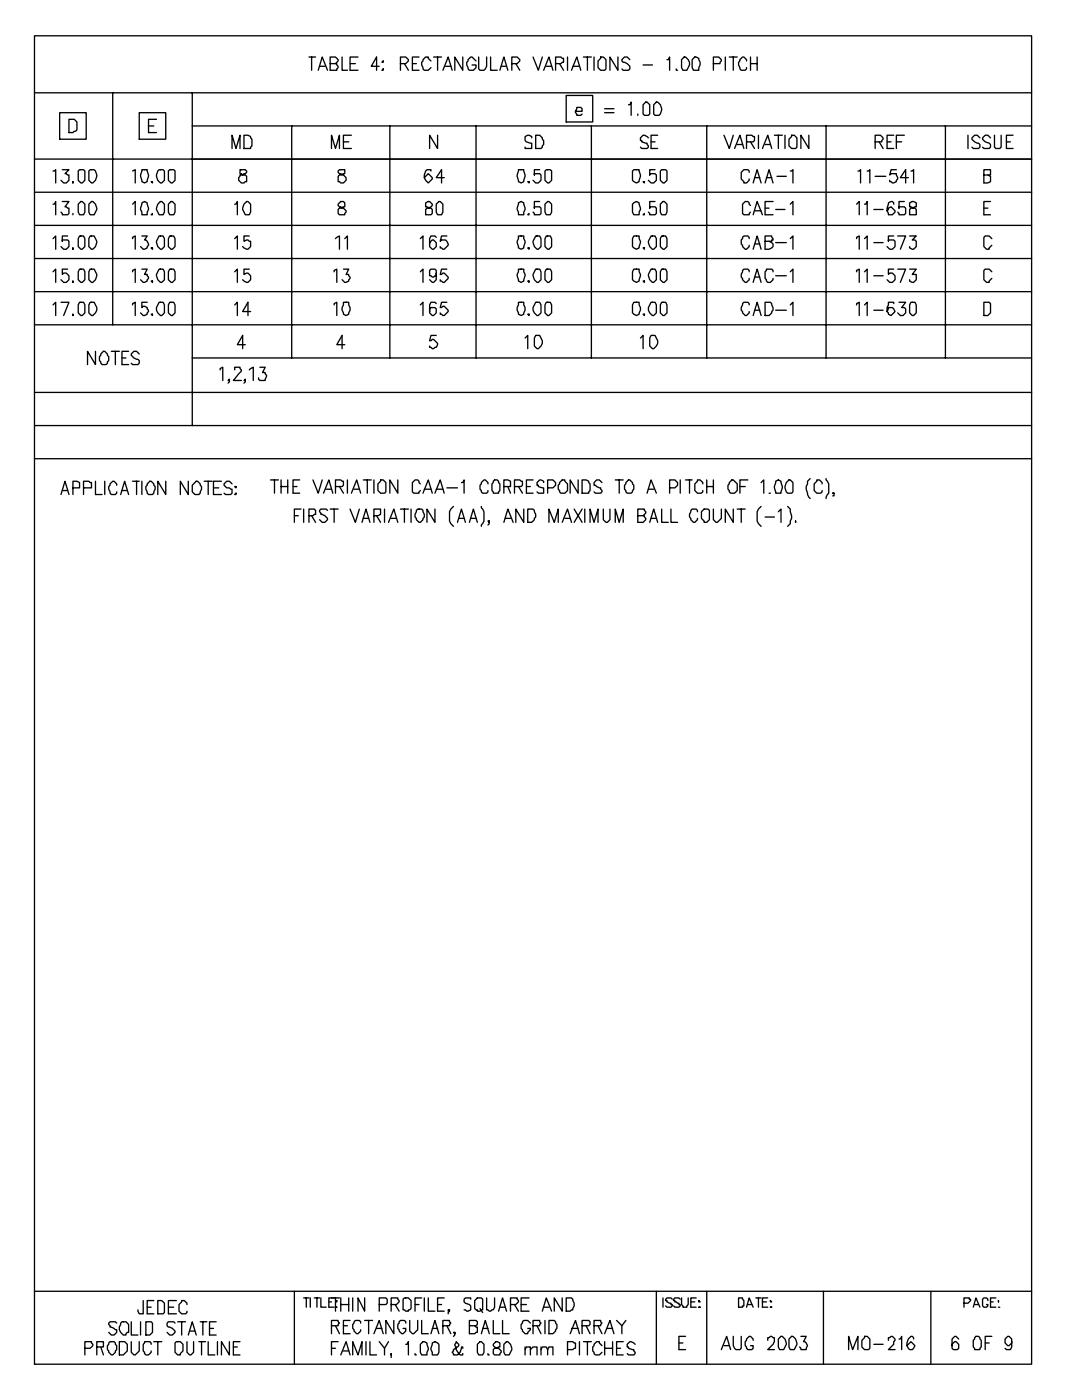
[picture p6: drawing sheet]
<svg xmlns="http://www.w3.org/2000/svg" width="216mm" height="279mm" viewBox="0 0 216 279" stroke-linecap="round" stroke-linejoin="round" font-family="sans-serif">
<g fill="none" stroke="#000" stroke-width=".26">
<path d="M6.9 7.1h198.9v265.2h-198.9zM6.9 18.5h198.9M22.5 18.5v46.3M38.4 18.5v66.4M61.6 11.4h1.4M62.2 11.4v2.6M63.5 14l.8-2.6 1.1 2.6M63.8 13.2h1M65.9 12.7h1l.6-.5v-.3l-.6-.5h-1v2.6h1.3l.3-.8-.3-.2v-.3h-.3M68.3 11.4v2.6h1M69.8 12.7h1.1M71.4 11.4h-1.6v2.6h1.6"/>
<path d="M75.7 13.2h-1.6l1-1.8v2.6M76.2 12.4l.3-.2v.2zM76.5 13.8v.2h-.3zM79.9 12.7h1.1l.5-.5v-.3l-.5-.5h-1.1v2.6M80.7 12.7l.8 1.3M82.3 12.7h.8M83.6 11.4h-1.3v2.6h1.3M86 12.2l-.5-.6v-.2h-.6l-.5 .5v.3l-.3 .2v.6l.3 .8 .3 .2h.8l.5-.5M86.5 11.4h1.6M87.3 11.4v2.6M88.4 14l1-2.6 .8 2.6M88.9 13.2h1.1"/>
<path d="M92.3 11.4v2.6l-1.5-2.6v2.6M95 12.2l-.8-.8h-.3l-.5 .5v.3l-.3 .2v.6l.3 .8 .3 .2h.8l.5-.5v-.5h-.8M95.5 11.4v2.4l.3 .2h.8l.5-.8v-1.8M97.9 11.4v2.6h1.3M99.7 14l.8-2.6 .8 2.6M100 13.2h1.1M102.1 12.7h1.1l.5-.5v-.3l-.5-.5h-1.1v2.6M102.9 12.7l.8 1.3M106.4 11.4l1 2.6 .8-2.6M108.5 14l1-2.6 .8 2.6M109 13.2h1.1M110.9 12.7h1l.3-.3h.2v-.8h-.2l-.3-.2h-1v2.6"/>
<path d="M111.7 12.7l.7 1.3M113 19.1h5.3v5.2h-5.3zM113.2 11.4v2.6M114 14l1.1-2.6 .8 2.6M114.3 13.2h1.3M116.4 11.4h1.6M117.2 11.4v2.6M118.5 11.4v2.6M119.9 11.4h.5l.5 .5v1.9l-.3 .2h-.7l-.6-.5v-1.3l.6-.6zM123.3 11.4v2.6l-1.6-2.6v2.6M125.7 11.9l-.6-.5h-.5l-.5 .5v.3l.3 .2 .7 .3 .6 .5v.6l-.3 .2h-1l-.3-.2M128.3 13h1.9"/>
<path d="M133.1 11.9h.2l.3-.5v2.6M134.9 13.8v.2h.3M136 11.9l.5-.5a1.42 1.42 0 0 1 1.1 1.6l-.5 1h-.8l-.3-.5zM138.1 11.9l.5-.5 .8 .2 .3 .8-.3 1.6h-1l-.3-.5zM142.3 12.7h1.4l.2-.8-.5-.5h-1.1v2.6M144.7 11.4v2.6M145.5 11.4h1.6M146.3 11.4v2.6M149 12.2v-.3l-.6-.5h-.2l-.6 .5v.3l-.2 .2v.6l.2 .8 .3 .2h.8l.3-.2v-.3M149.8 12.7h1.3M149.8 11.4v2.6M151.1 11.4v2.6"/>
<path d="M6.9 31.8h198.9M6.9 38.4h198.9M10.6 34.1h.2l.3-.2v2.6M11.9 22.5h5.3v5.3h-5.3zM12.4 33.9h1.4l-.8 .8 .8 .2v1.1l-.6 .5h-.5l-.5-.5M13.8 23.8h1l.5 .5v1.6l-.7 .6h-.8zM14.6 36.2v.3v-.3M15.6 34.1a.94 .94 0 0 1 1.3 0v1.9l-.5 .5h-.3l-.5-.5zM17.7 34.1a.94 .94 0 0 1 1.3 0 1.72 1.72 0 0 1-.5 2.4h-.2l-.6-.5zM26.5 34.1l.5-.2v2.6M27.8 22.5h5.3v5.3h-5.3zM28.3 33.9h1.1l.2 1-.2 1.3-.6 .3-.5-.3-.3-1z"/>
<path d="M29.6 25.1h1.1M30.2 36.2h.2v.3zM31.2 23.8h-1.6v2.7h1.6M31.5 34.1a.94 .94 0 0 1 1.3 0v1.9l-.5 .5h-.3a1.72 1.72 0 0 1-.5-2.4zM33.6 34.1a.94 .94 0 0 1 1.3 0v1.9l-.5 .5h-.3l-.5-.5zM38.4 25.1h167.4M46.3 29.6v-2.6l.8 2.6 .8-2.6v2.6M47.9 33.9v.8h.3l.2 .2h.5l.3 .3v1h-.3l-.2 .3h-.5l-.6-.5v-.5l.3-.3v-.3h.5l.3-.2h.2l.3-.3v-.3l-.3-.2zM48.7 27h.8l.5 .3v.2l.3 .3v1.3l-.3 .3v.2h-1.3zM58.2 25.1v46.3M66.1 29.6v-2.6l.8 2.6 .8-2.6v2.6M67.7 33.9l-.2 .2v.3l.8 .5h.2l.6 .6v.5l-.6 .5h-.5l-.3-.3h-.2v-1l.2-.3 1.1-.2v-.8z"/>
<path d="M68.5 28.3h1.1M70.1 27h-1.6v2.6h1.6M77.8 25.1v46.3M86 34.1v-.2h-.8a1.66 1.66 0 0 0 .3 2.6l.8-.8v-.2l-.8-.8-.8 .8M87.3 27v2.6l-1.6-2.6v2.6M88.6 35.5h-1.6l1.1-1.6v2.6M95 25.1v46.3M103.5 33.9h1l.3 1-.3 1.3-.5 .3-.5-.3-.3-1zM105.3 36.2h.3v.3zM106.1 27.5v-.2l-.5-.3-.8 .3v.7l.2 .3 1.1 .3v1h-1.3v-.2M106.9 27h.8l.5 .5v.3l.3 .2v.8l-.6 .8h-1zM107.7 33.9h-1.1v1v-.2h1.1l.2 .2v1.1l-.5 .5h-.5l-.5-.5"/>
<path d="M108.7 34.1a.94 .94 0 0 1 1.4 0v1.9l-.6 .5h-.2l-.6-.5zM114.8 22.2h1.4v-.5l-.3-.3h-.8l-.3 1.1 .3 .3v.2h.8l.3-.2M118 25.1v46.3M120.6 21.7h1.9M120.6 22.5h1.9M125.4 20.9h.3l.2-.5v2.6M126.2 34.1l.3-.2h1l.3 1.3-.3 1-.5 .3-.8-.5zM127.3 22.8v.2M128.3 36.2h.3v.3zM128.9 20.4h.2l.5 .5v1.9l-.2 .2h-.8l-.3-.2v-1.9zM129.4 27.5l-.8-.5h-.3l-.5 .5v.5h.3v.3l1 .3v.2l.3 .3v.3l-.3 .2h-1l-.3-.2M129.9 28.3h.8"/>
<path d="M130.7 33.9h-1.1v1v-.2h1.1l.3 .2v1.1l-.6 .5h-.5l-.5-.5M131 20.4h.2a1.67 1.67 0 0 1 .3 2.6h-.8l-.3-.2v-1.9zM131.2 27h-1.3v2.6h1.3M131.8 34.1a.94 .94 0 0 1 1.3 0v1.9l-.5 .5h-.3l-.5-.5zM141 25.1v46.3M144.5 27l1 2.6 .8-2.6M146.6 29.6l1-2.6 .8 2.6M147.1 28.8h1.1M149 28.3h1.3l.2-.3v-.7h-.2l-.3-.3h-1v2.6M149.5 34.4v-.3l-.3-.2h-.8l-.5 .5v1.3l.5 .5v.3h.6l.5-.5v-.3M149.8 28.3l.7 1.3M150.3 36.5l.8-2.6 .8 2.6"/>
<path d="M150.5 35.5h1.1M151.3 27v2.6M152.1 29.6l1.1-2.6 .8 2.6M152.7 36.5l.8-2.6 .8 2.6M152.7 28.8h1M152.9 35.5h1.1M154.5 27h1.6M155 35.2h1.9M155.3 27v2.6M156.6 27v2.6M157.7 34.1h.3l.2-.2v2.6M158 27h.5l.5 .5v1.9l-.3 .2h-.7l-.6-.5v-1.3l.6-.5z"/>
<path d="M161.4 27v2.6l-1.6-2.6v2.6M164.8 25.1v46.3M171.2 34.1h.2l.3-.2v2.6M173 34.1h.3l.3-.2v2.6M174.6 28.3h1.3l.3-.8-.5-.5h-1.1v2.6M174.6 35.2h2.1M175.4 28.3l.8 1.3M177 28.3h.8M178.3 27h-1.3v2.6h1.3M178.9 33.9h-1.1l-.3 1 .3-.2h1.1l.2 .8-.2 .7-.8 .3-.3-.3h-.3v-.2M178.9 28.3h1M180.4 27h-1.5v2.6"/>
<path d="M181.2 35.5h-1.5l1-1.6v2.6M181.8 34.1h.2l.3-.2v2.6M188.6 25.1v46.3M193.1 27v2.6M195.5 27.5l-.5-.5h-.5l-.6 .5a1.38 1.38 0 0 0 1.4 1.1l.2 .2v.6l-.2 .2h-1.1l-.3-.2M196.3 34.9h1.3v-1h-1.3v2.6h.8l.5-.3v-1l-.5-.3M197.6 27.5l-.5-.5h-.5l-.5 .5v.3l.5 .5 .8 .3 .2 .2v.6l-.2 .2h-1.1l-.2-.2M198.4 27v2.4l.3 .2h.8l.3-.2v-2.4M200.8 28.3h.8M202.1 27h-1.3v2.6h1.3M6.9 45h198.9M6.9 58.2h198.9"/>
<path d="M6.9 51.6h198.9M10.6 47.6l.5-.5v2.6M10.6 54.2l.5-.5v2.7M10.6 40.7h.2l.3-.5v2.7M12.4 40.2h1.4l-.8 1.1 .8 .2v1.1l-.3 .3h-1.1v-.3l-.2-.3M13.5 47.1h-1.1v1.1v-.3h1.1l.3 .3v1l-.6 .5h-.5l-.5-.5M13.5 53.7h-1.1v1.1l.3-.3h.5l.6 .5v.8l-.6 .6h-.5l-.5-.6M14.6 49.5v.2v-.2M14.6 56.1v.3v-.3M14.6 42.6v.3M15.6 40.7l.5-.5h.3l.5 .5v1.6l-.2 .6h-.8l-.3-.6zM15.9 47.1h.8l.2 .5v1.6l-.5 .5h-.3l-.5-.5v-1.6z"/>
<path d="M15.9 53.7h.8l.2 .5v1.6l-.5 .6h-.3l-.5-.6v-1.6zM18 47.1h.8l.5 1.1-.3 1-.5 .5h-.2l-.6-.5v-1.6zM18 53.7h.8l.5 1.1-.3 1-.5 .6h-.2l-.6-.6v-1.6zM18.3 40.2h.2l.5 .5 .3 .8-.5 1.4h-.8l-.3-.6v-1.6zM26.5 47.6v-.2l.5-.3v2.6M26.5 54.2v-.2l.5-.3v2.7M26.5 40.7l.5-.5v2.7M28.3 47.1h1.1l-.6 .8h.3l.3 .3 .2 .7-.2 .3v.3l-.6 .2h-.2l-.6-.5M28.3 53.7h1.1l-.6 1.1h.6l.2 .8-.2 .2v.3l-.6 .3h-.2l-.6-.6M28.3 40.5l.5-.3 .6 .3 .2 1-.2 .8v.6h-1.1v-.6l-.3-.5zM30.2 49.5h.2v.2zM30.2 56.1h.2v.3z"/>
<path d="M30.4 42.6l-.2 .3h.2M31.7 47.1h.8l.3 .5v1.6l-.5 .5h-.3l-.5-.5-.3-.8zM31.7 53.7h.8l.3 .5v1.6l-.5 .6h-.3l-.5-.6-.3-.8zM32 40.2h.3l.5 .5v1.6l-.3 .6h-.8l-.5-1.1 .3-1.1zM33.6 40.7l.5-.5h.3l.5 .5v1.6l-.2 .6h-.8l-.3-.6zM33.9 47.1h.8l.2 .5v1.6l-.5 .5h-.3l-.5-.5v-1.6zM33.9 53.7h.8l.2 .5v1.6l-.5 .6h-.3l-.5-.6v-1.6zM46.8 47.6l.6-.5v2.6M46.8 54.2l.6-.5v2.7M46.8 40.7h.3l.3-.5v2.7M48.7 40.7l.5-.5h.3l.5 .5v1.6l-.3 .6h-.8l-.5-1.1zM49.7 47.1h-1v1.1l.5-.3 .8 .3v1l-.5 .5h-.3l-.8-.5"/>
<path d="M49.7 53.7h-1v1.1l.8-.3 .5 .5v.8l-.5 .6-.8-.3-.3-.3M66.7 54.2v-.2l.5-.3v2.7M66.9 47.6l.8-.5v2.6M68 40.2l-.5 .5v.3l.2 .3 .8 .2 .6 .6-.3 .8h-1.1l-.2-.3v-.8l.2-.3 1.1-.2v-.8l-.3-.3zM68.5 53.7h1.1l-.5 1.1h.5l.2 .8-.2 .2v.3l-.5 .3h-.3l-.5-.6M68.8 47.6l.5-.5v2.6M83.9 54.2l.5-.5v2.7M83.9 47.6l.5-.5v2.6M84.9 40.5v.8l1.1 .2 .3 .3v.8l-.3 .3h-1.1v-1.1l.3-.3 .8-.2 .3-.3v-.3l-.6-.5zM87 54.5v.5l-.7 .3-.3-.3h-.3v-1l.3-.3h.8l.2 .3v1.8l-.5 .6h-.2l-.6-.6M87 47.4l-.2-.3h-.8l-.3 .5v1.6l.6 .5h.2l.5-.5v-.8l-.5-.5h-.2l-.6 .5v.3M87.6 40.2h.2l.6 .5v1.6l-.3 .6h-.8l-.3-.6v-1.6z"/>
<path d="M89.2 53.7h-1.1l-.3 1.1 .8-.3 .8 .8v.3l-.8 .8-.8-.3v-.3M89.2 47.1h-1.1l-.3 1.1 .3-.3h.8l.3 .3 .2 .7-.8 .8-.8-.2v-.3M103.5 47.1h1v.5l.3 .6-.3 1.3-.5 .2-.5-.2-.3-1.1 .3-.8zM103.5 53.7h1v.5l.3 .6-.3 1.3-.5 .3-.5-.3-.3-1.1 .3-.8zM103.5 40.5l.5-.3 .5 .3 .3 1-.3 .8v.6h-1v-.6l-.3-.5zM105.3 49.5h.3v.2zM105.3 56.1h.3v.3zM105.6 42.6l-.3 .3h.3M106.9 47.1h.8l.2 .5v1.6l-.5 .5h-.2l-.6-.5-.2-.8zM106.9 53.7h.8l.2 .5v1.6l-.5 .6h-.2l-.6-.6-.2-.8zM107.7 40.2h-1.1v1.3v-.2h1.1l.2 .2v1.1l-.2 .3h-1.1v-.3l-.2-.3M108.7 40.7l.6-.5h.2l.6 .5v1.6l-.3 .6h-.8l-.3-.6z"/>
<path d="M109 47.1h.8l.3 .5v1.6l-.6 .5h-.2l-.6-.5v-1.6zM109 53.7h.8l.3 .5v1.6l-.6 .6h-.2l-.6-.6v-1.6zM126.5 47.1h1v.5l.3 .6-.3 1.3-.5 .2-.8-.5v-1.6zM126.5 53.7h1v.5l.3 .6-.3 1.3-.5 .3-.8-.6v-1.6zM126.5 40.5l.5-.3 .5 .3 .3 1-.3 .8v.6h-1l-.3-.6v-1.6zM128.3 49.5h.3v.2zM128.3 56.1h.3v.3zM128.6 42.6l-.3 .3h.3M129.9 47.1h.8l.3 .5v1.6l-.6 .5h-.2l-.6-.5-.2-.8zM129.9 53.7h.8l.3 .5v1.6l-.6 .6h-.2l-.6-.6-.2-.8zM130.7 40.2h-1.1v1.3v-.2h1.1l.3 .2v1.1l-.3 .3h-1.1v-.3l-.2-.3M131.8 40.7l.5-.5h.3l.5 .5v1.6l-.3 .6h-.8l-.2-.6z"/>
<path d="M132 47.1h.8l.3 .5v1.6l-.5 .5h-.3l-.5-.5v-1.6zM132 53.7h.8l.3 .5v1.6l-.5 .6h-.3l-.5-.6v-1.6zM149.5 47.6v-.2l-.3-.3h-.8l-.5 .8v.8l.3 .2v.3l.5 .5h.3l.5-.5v-.3M149.5 54.2v-.2l-.3-.3h-.8l-.2 .3-.3 .8v.5l.3 .3v.2l.5 .6h.3l.5-.6v-.2M149.8 41l-.6-.8h-.5l-.5 .5v1.9l.2 .3h1.1v-.3l.3-.3M150.3 49.7l.8-2.6 .8 2.6M150.3 56.4l.8-2.7 .8 2.7M150.3 42.9l.8-2.7 1 2.7M150.5 48.7h1.1M150.5 55.3h1.1M150.5 42.1h1.4M152.7 48.2h1.3v-.3h.3l-.3-.8h-1.3v2.6h.8l.8-.5v-.5l-.8-.5"/>
<path d="M152.7 41.5h.8M154.3 54.2v-.2l-.3-.3h-1.1v.3l-.2 .2v1.4l.5 .8h.5l.6-.6v-.2M154.3 40.2h-1.6v2.7h1.6M154.8 55h2.1M154.8 48.4h2.1M154.8 41.8h1.8M157.7 47.6l.5-.5v2.6M157.7 54.2l.5-.5v2.7M157.7 40.7l.5-.5v2.7M170.9 54.2v-.2l.5-.3v2.7M170.9 47.6v-.2l.5-.3v2.6M170.9 40.7l.5-.5v2.7"/>
<path d="M172.5 54.2l.5-.5v2.7M172.5 47.6l.5-.5v2.6M172.5 40.7h.3l.2-.5v2.7M174.4 55h1.8M174.4 48.4h1.8M174.4 41.8h1.8M178.3 53.7h-1v1.1l.2-.3h.6l.5 .5v.8l-.5 .6h-.6l-.5-.6M178.3 47.1h-1v1.1v-.3h1l.3 .3v1l-.5 .5h-.6l-.5-.5M178.3 40.7v-.2l-.2-.3-.8 .3-.3 1v.6l.3 .8h.8l.5-.6v-.2l-.8-.8-.5 .2v.3l-.3 .3M179.1 53.7h1.6l-1 2.7M179.1 47.1h1.6l-1 2.6M180.4 40.2h-1v1.3v-.2h1l.3 .2v1.1l-.3 .3h-1v-.3l-.3-.3"/>
<path d="M181.5 53.7h1.3l-.8 1.1h.8v1l-.5 .6-.8-.3v-.3M181.5 47.1h1.3l-.8 .8h.6l.2 .3v1l-.5 .5-.8-.2v-.3M181.5 40.5v.8l1.1 .2 .2 .3v1.1h-1.3v-1.1l.3-.3 1-.2v-.8l-.5-.3zM196.3 41.5h.8M197.6 40.2h-1.3v2.7h1.3M197.9 54.2l-.5-.5h-.8l-.3 .3v1.8l.5 .6h.6v-.3l.5-.5M197.9 47.6l-.5-.5h-.8l-.3 .3v1.8l.5 .5h.6v-.2l.5-.6M6.9 64.8h198.9M6.9 78.3h198.9M10.6 60.9l.5-.6v2.7M12.2 60.3h1.6l-1.1 2.7M14.6 62.7v.3v-.3"/>
<path d="M15.9 60.3h.8l.2 .6v1.5l-.5 .6h-.3l-.5-.6v-1.5zM18 60.3h.8l.5 1.1a1.42 1.42 0 0 1-1 1.6l-.6-.6v-1.5zM19 70.1v2.7l-1.5-2.7v2.7M20.1 70.6l.5-.5h.3l.5 .5v.3l.3 .3v.8l-.5 .8h-.8l-.6-.8v-.8l.3-.3zM22.2 70.1h1.6M23 70.1v2.7M24.3 71.4h.8M25.7 70.1h-1.4v2.7h1.4M26.5 60.9v-.3l.5-.3v2.7M27.8 70.6l-.5-.5h-.6l-.5 .5a1.38 1.38 0 0 0 1.3 1.1l.3 .3v.5l-.3 .3h-1l-.3-.3M29.4 60.3h-1.1v1.1l.3-.3h.2l.6 .3v.2l.2 .3-.2 .8-.8 .3-.6-.6M30.2 62.7h.2v.3z"/>
<path d="M31.7 60.3h.8l.3 .6v1.5l-.5 .6a1.42 1.42 0 0 1-1.1-1.6zM33.9 60.3h.8l.2 .6v1.5l-.5 .6h-.3l-.5-.6v-1.5zM38.4 71.4h167.4M43.9 73.8v-.2l.5-.3v2.6M45.8 75.9h-.3l.3-.2v.5l-.3 .3M46.8 60.9l.6-.6v2.7M46.8 73.8v-.5h1.1l.3 .8-1.6 1.8h1.6M48.9 75.9h-.2l.2-.2v.5l-.2 .3M48.9 68.8h-1.5l1-1.9v2.7M49.7 73.8l.8-.5v2.6M50 62.2h-1.6l1.1-1.9v2.7M51.9 73.3h1l-.5 1h.5l.3 .8-.3 .8h-1l-.3-.2v-.3"/>
<path d="M66.7 60.9v-.3l.5-.3v2.7M68.5 60.3h1.1v.6l.2 .5v.5l-.2 .8-.5 .3-.6-.3-.2-.8zM68.8 68.8h-1.6l1.1-1.9v2.7M83.9 60.9l.5-.6v2.7M87 60.6l-.2-.3h-.8l-.3 .6v1.5l.6 .6h.2l.5-.6v-.8l-.2-.2h-.8l-.3 .2v.6M87 66.9h-1l-.3 1.1 .8-.3 .8 .8-.3 .8-.7 .3-.3-.3h-.3v-.2M89.2 60.3h-1.1l-.3 1.1 .8-.3 .8 .8v.3l-.8 .8-.8-.3v-.3M103.5 60.3h1v.6l.3 .5v.5l-.3 .8-.5 .3-.5-.3-.3-.8zM104.8 67.5l.5-.6v2.7M105.3 62.7h.3v.3zM106.9 60.3h.8l.2 .6v1.5l-.5 .6a1.42 1.42 0 0 1-1-1.6zM106.9 66.9h.8l.5 1.1a1.42 1.42 0 0 1-1 1.6l-.6-.5v-1.6z"/>
<path d="M109 60.3h.8l.3 .6v1.5l-.6 .6h-.2l-.6-.6v-1.5zM126.5 60.3h1v.6l.3 .5v.5l-.3 .8-.5 .3-.8-.6v-1.5zM127.8 67.5l.5-.6v2.7M128.3 62.7h.3v.3zM129.9 60.3h.8l.3 .6v1.5l-.6 .6a1.42 1.42 0 0 1-1-1.6zM129.9 66.9h.8l.5 1.1a1.42 1.42 0 0 1-1 1.6l-.6-.5v-1.6zM132 60.3h.8l.3 .6v1.5l-.5 .6h-.3l-.5-.6v-1.5zM149.5 60.9v-.3l-.3-.3h-.8l-.2 .3-.3 .8v.5l.3 .3v.2l.5 .6h.3l.5-.6v-.2M150.3 63l.8-2.7 .8 2.7M150.5 61.9h1.1M152.7 60.3h1l.3 .3 .3 .8v.5l-.3 .3v.2l-.5 .6h-.8zM154.8 61.9h2.1"/>
<path d="M157.7 60.9l.5-.6v2.7M170.9 60.9v-.3l.5-.3v2.7M172.5 60.9l.5-.6v2.7M174.4 61.9h1.8M178.3 60.6v-.3h-1v.6l-.3 .5v.8l.3 .2v.3l.5 .3 .8-.8-.5-.8h-.8l-.3 .8M179.4 60.3h1.3l-.8 1.1h.5l.3 .2v.8l-.5 .6h-.5l-.6-.6M181.8 60.3h.8l.2 .6v1.5l-.5 .6h-.3l-.5-.6v-1.5zM196.3 60.3h1.1l.2 .3v1.8l-.5 .6h-.8zM6.9 91.5h198.9M6.9 84.9h198.9M12.2 98.7l.8-2.7 .8 2.7M12.4 97.9h1.1"/>
<path d="M14.6 97.4h1.3v-1.1l-.6-.3h-.7v2.7M16.7 97.4h1.6v-1.1h-.3l-.3-.3h-1v2.7M19 96v2.7h1.4M20.9 96v2.7M23.3 96.8v-.2l-.5-.6h-.3l-.5 .6v.2l-.3 .3v.5l.3 .8 .2 .3h.8l.3-.3v-.2M24.1 98.7l.8-2.7 .8 2.7M24.3 97.9h1.1M26.5 96h1.3M27.3 96v2.7M28.3 96v2.7M29.9 96h.3l.5 .6v.2l.3 .3v.5l-.3 .8-.3 .3h-.8l-.2-.3-.3-.8v-.5l.3-.3v-.2zM33.1 96v2.7l-1.6-2.7v2.7"/>
<path d="M37.6 96v2.7l-1.6-2.7v2.7M39.2 96h.2l.6 .6v.2l.2 .3v.5l-.2 .8-.3 .3h-.8l-.5-.5v-1.4zM40.7 96h1.6M41.5 96v2.7M42.6 97.4h1.1M44.2 96h-1.6v2.7h1.6M46.3 96.6l-.5-.6h-.6l-.5 .6v.2l.5 .6h.6l.2 .2h.3v.8l-.3 .3h-1l-.3-.3M46.8 97.1h.3v.3zM46.8 98.7l.3-.3v.3zM54 95.8h1.6M54.8 95.8v2.6M56.1 95.8v2.6"/>
<path d="M56.1 97.1h1.3M57.4 95.8v2.6M58.5 97.1h.8M59.8 95.8h-1.3v2.6h1.3M62.4 95.8l1.1 2.6 .8-2.6M64.6 98.4l1-2.6 .8 2.6M65.1 97.6h1M66.9 97.1h1.4l.2-.3v-.8h-.2l-.3-.2h-1.1v2.6M67.7 97.1l.8 1.3M69.3 95.8v2.6M70.1 98.4l1.1-2.6 .8 2.6M70.6 97.6h1.1"/>
<path d="M72.5 95.8h1.6M73.3 95.8v2.6M74.6 95.8v2.6M75.9 95.8h.6l.5 .5v1.9l-.3 .2h-.8l-.5-.5v-1.3l.5-.6zM79.4 95.8v2.6l-1.6-2.6v2.6M83.9 96.6l-.6-.8h-.5l-.5 .5v1.9l.2 .2h1.1v-.2l.3-.3M84.4 98.4l1.1-2.6 .8 2.6M84.7 97.6h1.3M86.8 98.4l1-2.6 .8 2.6M87 97.6h1.4M89.2 97.4h2.1M92.1 96.3h.2l.3-.5v2.6"/>
<path d="M97.4 96.6v-.3l-.6-.5h-.2l-.6 .5v.3l-.2 .2v.8l.5 .8h.8l.3-.2v-.3M98.4 96l.3-.2h.5l.5 .8v1.3l-.2 .3v.2h-1.1v-.2l-.2-.3v-1.3l.2-.3zM100.5 97.1h1.4v-1.1l-.6-.2h-.8v2.6M101.3 97.1l.6 1.3M102.7 97.1h1.3l.2-.3v-.8h-.2l-.3-.2h-1v2.6M103.5 97.1l.7 1.3M105 97.1h.8M106.4 95.8h-1.4v2.6h1.4M108.5 96.3v-.3l-.6-.2h-.2l-.5 .5v.5h.2v.3l1.1 .3v1h-1.1l-.2-.2M109.3 97.4h1l.6-.6v-.5l-.6-.5h-1v2.6M111.7 96.3l.5-.5h.5v.2l.5 .6v1.3l-.5 .5h-.8l-.2-.2v-.3l-.3-.3v-.8l.3-.2zM115.4 95.8v2.6l-1.6-2.6v2.6"/>
<path d="M116.2 95.8h.7l.6 .2v.3l.2 .3v1.3l-.2 .3v.2h-1.3zM120.1 96.3l-.5-.5h-.5l-.6 .5v.5l1.4 .6v.2l.2 .3v.3l-.2 .2h-1.1l-.3-.2M122.8 95.8h1.6M123.6 95.8v2.6M124.9 96.3l.5-.5h.3l.5 .5v.3l.3 .2v.8l-.6 .8h-.8l-.2-.2v-.3l-.3-.3v-.8l.3-.2zM129.1 98.4l.8-2.6 1.1 2.6M129.4 97.6h1M133.6 97.4h1.1l.5-.6v-.5l-.5-.5h-1.1v2.6M135.7 95.8v2.6M136.8 95.8h1.3M137.6 95.8v2.6M140.2 96.6v-.3l-.5-.5h-.5v.2l-.6 .6v1.3l.6 .5h.8l.2-.2v-.3"/>
<path d="M141 95.8v2.6M141 97.1h1.3M142.3 95.8v2.6M145.5 96.3l.5-.5h.3l.8 .8v1.3l-.5 .5h-.8l-.3-.2v-.3l-.2-.3v-.8l.2-.2zM147.6 97.1h1.1M149.2 95.8h-1.6v2.6M151.9 96.3l.5-.5v2.6M153.5 98.4h.2M154.8 96l.5-.2 .5 .2 .3 1.1-.3 1.3h-1l-.3-1zM156.9 96.3l.5-.5h.3l.5 .5v1.9l-.2 .2h-.8a1.64 1.64 0 0 1-.3-2.1zM161.7 95.5l-.6 .5v.6l-.2 .5 .2 1.6 .6 .8M164 96.6v-.3l-.5-.5h-.5v.2l-.5 .6v1.3l.5 .5h.8l.2-.2v-.3"/>
<path d="M164.8 95.5v.3l.6 .8v1.8l-.6 .8v.3M166.4 98.4h-.2h.2v.6h-.2M58.7 102.9h.8M60.1 101.6h-1.4v2.6M60.6 101.6v2.6M61.6 102.9h.8l.3-.2h.3v-.8l-.3-.3h-1.1v2.6M62.2 102.9l.8 1.3M65.4 101.9l-.3-.3h-1.1l-.2 .3 .2 .8a1.38 1.38 0 0 1 1.4 1l-.6 .5h-.5l-.5-.5M65.9 101.6h1.6M66.7 101.6v2.6M69.8 101.6l1.1 2.6 .8-2.6M72.2 104.2l.8-2.6 .8 2.6"/>
<path d="M72.5 103.5h1.1M74.6 102.9h.8l.5-.2v-1.1h-1.3v2.6M75.1 102.9l.8 1.3M76.7 101.6v2.6M77.5 104.2l1.1-2.6 .8 2.6M78.1 103.5h1M79.9 101.6h1.6M80.7 101.6v2.6M82 101.6v2.6M83.1 101.9a.94 .94 0 0 1 1.3 0l.3 .8v.5l-.3 .3v.2l-.5 .5h-.3l-.5-.5v-.2l-.3-.3v-.5zM86.8 101.6v2.6l-1.6-2.6v2.6M90.5 101.1l-.5 .5-.3 .5v1.9l.3 .5 .5 .5"/>
<path d="M91.3 104.2l.8-2.6 .8 2.6M91.5 103.5h1.1M93.7 104.2l.8-2.6 .7 2.6M93.9 103.5h1.1M96 101.1v.2l.6 .8v1.9l-.6 .8v.2M97.6 104v.2l-.2-.2h.2v.5l-.2 .3M100.5 104.2l.8-2.6 1.1 2.6M100.8 103.5h1.1M104.5 101.6v2.6l-1.6-2.6v2.6M105.3 101.6h1.1l.2 .3 .3 .8v.5l-.3 .3v.2l-.5 .5h-.8zM109.5 104.2v-2.6l1.1 2.6 .8-2.6v2.6M112.2 104.2l1-2.6 .8 2.6"/>
<path d="M112.7 103.5h1.1M114.6 101.6l1.6 2.6M116.2 101.6l-1.6 2.6M116.7 101.6v2.6M117.7 104.2v-2.6l.8 2.6 .8-2.6v2.6M120.4 101.6v2.1l.5 .5h.3l.5-.5v-2.1M122.8 104.2v-2.6l.8 2.6 .8-2.6v2.6M127.3 102.9h1l.6-.5-.3-.8h-1.3v2.6h1l.6-.5-.3-.8h-.3M129.6 104.2l.8-2.6 .8 2.6M129.9 103.5h1.1M132 101.6v2.6h1.3M133.9 101.6v2.6h1.3"/>
<path d="M139.2 102.1v-.2l-.3-.3h-.8l-.3 .3-.2 .8v.5l.2 .3v.2l.6 .5h.2l.6-.5v-.2M140 102.1l.5-.5h.8l.3 .3v1.8l-.6 .5h-.5v-.2l-.5-.5zM142.3 101.6v2.1l.6 .5h.2l.8-.7v-1.9M146.3 101.6v2.6l-1.6-2.6v2.6M147.1 101.6h1.6M147.9 101.6v2.6M151.9 101.1l-.6 .5-.2 .5v1.9l.2 .5 .6 .5M152.7 103.2h1.8M155.3 102.1l.5-.5v2.6M157.2 101.1l.5 .5v.5l.3 .8-.3 1.6-.5 .5M158.7 104v.2v-.2M6.9 257.7h198.9"/>
<path d="M28.6 259.6v2.6h-.8l-.3-.8M30.7 259.6h-1.3v2.6h1.3M31.5 259.6h.8l.5 .5v1.8l-.3 .3h-1zM35.2 259.6h-1.6v2.6h1.6M58.7 257.7v14.6M60.6 259h1M61.1 259v1.9M61.9 259v1.9M62.7 259h1.1M63.2 259v1.9M64 259v1.9h1.1M65.6 259.8h.5"/>
<path d="M66.1 259h1.6M66.7 259h-1.1v1.9h1.1M66.9 259.8l.3-.2v.2zM66.9 259v2.7M68 259v2.7M69.6 259v2.7M70.4 259v2.7M72.8 259v2.7l-1.4-2.7v2.7M80.4 259.3l.3-.3h.8l.5 .6v1.5l-.2 .3h-.3v.3h-.5l-.3-.3h-.3zM84.1 259h-1.3v2.7M84.7 259v2.7M85.5 259v2.7h1.3"/>
<path d="M88.6 259h-1.3v2.7h1.3M93.9 259.3v-.3h-1l-.3 .3v.5l.3 .3 .8 .2 .2 .3v.8l-.5 .3-.8-.3M94.7 259.6l.5-.6h.8l.3 .3v2.1h-.3l-.2 .3h-.6v-.3h-.2l-.3-.3zM97.1 259v2.4h.3l.2 .3 .8-.3 .3-.5v-1.9M105.6 259h-1.6v2.7h1.6M112.2 259v2.7l-1.6-2.7v2.7M113 259h1l.3 .3 .3 .8v.5l-.3 .8h-.3l-.2 .3h-.8zM131 257.7v14.6M132.3 259v1.9M134.1 259.3l-.2-.3h-.8l-.3 .3v.3h.3v.2l.8 .3v.2h.2v.3l-.2 .3h-.8l-.3-.3M135.7 259.3l-.2-.3h-.8l-.3 .3v.3h.3v.2l.8 .3v.2h.2v.3l-.2 .3h-.8l-.3-.3M136 259v1.3l.3 .3v.3h.8v-.3l.2-.3v-1.3"/>
<path d="M137.8 259.8h.8M138.9 259h-1.1v1.9h1.1M139.4 259.6l.3 .2h-.3zM141 257.7v14.6M147.4 259h.8v.3l.2 .3v1h-.2v.3h-.8zM150.8 259h1.1M151.3 259v1.9M152.1 259.8h.8M153.2 259h-1.1v1.9h1.1M153.7 259.6l.3 .2h-.3zM164.3 257.7v14.6M185.7 257.7v14.6"/>
<path d="M197.1 259.6v-.3l-.3-.3h-.5l-.2 .3v1.3l.2 .3h.5l.3-.3v-.3h-.3M197.6 259.8h.6M198.7 259h-1.1v1.9h1.1M199.2 259.6v.2v-.2M16.9 269.1h1.1l.5-.5-.2-.8h-1.4v2.6M19.3 268.8h1.3v-1h-1.3v2.6M20.1 268.8l.5 1.6M21.7 268a.94 .94 0 0 1 1.3 0v.3l.3 .3v.7l-.3 .3v.3l-.5 .5h-.3l-.5-.5v-.3l-.3-.3v-.7l.3-.3zM23.3 264.1l-.3-.3h-1l-.3 .3 .3 .7 1.3 .6v.5l-.5 .5h-.6l-.5-.5M23.8 267.8h1.1l.5 .5v1.3l-.8 .8h-.8zM24.3 263.8h.8l.6 .5v1.6h-.3l-.3 .3v.2h-.5a1.41 1.41 0 0 1-.5-2.1v-.2zM26.2 263.8v2.6h1.3"/>
<path d="M26.2 267.8v2.1l.5 .5h.3l.8-.8v-1.8M28 263.8v2.6M29.1 263.8h1.1l.2 .3v1.8l-.5 .5h-.8zM29.4 260.9h.8M30.2 268.3v-.3l-.3-.2h-1.1v.2l-.2 .3v1.3l.5 .8h.5l.6-.5v-.3M30.7 267.8h1.6M31.5 267.8v2.6M33.6 260.9h1.1M34.9 264.1l-.2-.3h-1.1l-.3 .3v.5l.3 .2a1.38 1.38 0 0 1 1.3 1.1l-.5 .5h-.5l-.6-.5M35.2 267.8h.8l.5 .5v1.3l-.5 .5v.3h-.5l-.6-.5v-1.9zM35.5 263.8h1.5M36.2 263.8v2.6"/>
<path d="M37.3 260.3v-.2l-.5-.5h-.6v.2l-.5 .5v1.4l.5 .5h.8l.3-.3v-.2M37.3 267.8v2.1l.5 .5h.3l.5-.5v-2.1M37.6 266.4l.8-2.6 .8 2.6M37.8 265.6h1.1M39.7 267.8h1.3M40 263.8h1.3M40.2 267.8v2.6M40.5 263.8v2.6M41.5 267.8v2.6h1.4M41.8 265.1h.8M43.1 263.8h-1.3v2.6h1.3M43.4 267.8v2.6"/>
<path d="M45.8 267.8v2.6l-1.6-2.6v2.6M46.6 268.8h.8M47.9 267.8h-1.3v2.6h1.3M66.1 264.6h1.4v-.3l.2-.2-.2-.3v-.3h-1.4v2.7M66.1 269.1h.8M66.9 264.6l.8 1.6M67.2 260.9h-.3h.3M67.5 267.8h-1.4v2.6M68 270.4l1.1-2.6 .7 2.6M68 260.3h1.6M68.5 264.6h.8M68.5 269.6h1.1"/>
<path d="M69.8 263.5h-1.3v2.7h1.3M70.4 270.4v-2.6l1 2.6 .8-2.6v2.6M72 264.1v-.3l-.3-.3h-.8l-.5 .8v.8l.2 .3v.2l.6 .6h.2l.6-.6v-.2M72.8 263.5h1.5M73 267.8v2.6M73.6 263.5v2.7M73.8 267.8v2.6h1.3M74.6 266.2l1.1-2.7 .8 2.7M75.1 265.1h1.1M75.7 260.3h1.3l.3-.2v-.8l-.3-.3h-1.3v2.7M75.7 267.8l1 1.3 .8-1.3M76.7 269.1v1.3"/>
<path d="M78.1 260.3h1l.5-.5-.2-.8h-1.3v2.7M78.1 270.4v-.3v.8M78.6 263.5v2.7l-1.6-2.7v2.7M78.8 260.3l.8 1.4M81 264.1v-.3l-.3-.3h-.8l-.3 .3v.3l-.2 .2v.8l.2 .3v.2l.6 .6h.2l.6-.6v-.5h-.6M81 268.3h.2l.3-.5v2.6M81.8 263.5v2.1l.5 .6h.2l.8-.8v-1.9M82.8 270.1v.3h.3M82.8 260.3h.8M83.9 268.3l.5-.5 .8 .2 .3 1.1-.3 .8v.5h-1.1l-.2-.5zM84.1 263.5v2.7h1.4M86 266.2l.8-2.7 .8 2.7"/>
<path d="M86.3 268l.5-.2 .8 .5v1.6l-.3 .5h-1v-.5l-.3-.6zM86.3 265.1h1M87.3 260.3h.8M88.4 264.6h1.3v-.3l.3-.2-.3-.3v-.3h-1.3v2.7M89.2 264.6l.8 1.6M89.7 261.4l-.3 .3v-.3h.3l-.3 .8M90.8 265.9v.3l-.3-.3h.3v.5l-.3 .3M92.3 269.1v-.3h-.2l-.3 1.1-.5 .5h-.8v-.3l-.3-.2 .3-.3v-.3l1-.7v-.3l-.5-.5v.2l-.2 .3v.3l.2 .2v.5l.8 1.1h.5v-.3M93.7 264.6h1.3l.2-.3v-.5l-.2-.3h-1.3v2.7h1l.3-.3h.2v-1.1h-.2l-.3-.2M95.2 268.3l.6-.5h.2l.6 .5v1.6l-.3 .5h-.8l-.3-.5zM95.8 261.1l.5 .8M96 266.2l.8-2.7 .8 2.7"/>
<path d="M96.3 265.1h1.1M97.4 270.1v.3h.2M98.4 263.5v2.7h1.3M99 267.8l-.6 .5v.3l.3 .2 .8 .3 .5 .5-.3 .8h-1l-.3-.3v-.8l.3-.2 1-.3v-.8zM99.5 261.7l.8-2.7 .8 2.7M99.7 260.9h1.1M100.3 263.5v2.7h1.3M100.5 268.3l.6-.5h.2l.6 .5 .2 1-.5 1.1h-.8l-.3-.5zM101.9 260.3h1l.6-.5-.3-.8h-1.3v2.7M102.7 260.3l.8 1.4M104 260.3h1M104.8 269.3l.2-.5h.8v1.6"/>
<path d="M104.8 268.8v1.6M105.8 264.1l-.5-.6h-.8l-.3 .3v.3l-.2 .2v.8l.2 .3v.2l.6 .6h.5v-.3l.5-.5v-.3h-.5M105.8 269.3l.6-.5h.8v1.6M106.4 264.6h1.3v-.3l.2-.2-.2-.3v-.3h-1.3v2.7M107.2 264.6l.7 1.6M107.9 269.3l.3-.5h.8l.3 .5v1.1M107.9 268.8v1.6M108.2 261.7l.8-2.7 1.1 2.7M108.5 260.9h1M108.7 263.5v2.7M109.3 269.3l.2-.5h.8v1.6M109.5 263.5h1.1l.5 .8v.8l-.2 .3v.2l-.6 .6h-.8z"/>
<path d="M113.2 269.3h1.1l.3-.2h.2v-1.1h-.2l-.3-.2h-1.1v2.6M113.8 266.2l1-2.7 .8 2.7M114 265.1h1.4M115.6 267.8v2.6M116.2 264.6h1.3l.2-.3v-.5l-.2-.3h-1.3v2.7M116.4 267.8h1.6M116.9 264.6l.8 1.6M117.2 267.8v2.6M118.5 264.6h1.4v-.3l.2-.2-.2-.3v-.3h-1.4v2.7M119.3 264.6l.8 1.6M120.1 268.6l-.5-.6v-.2h-.5l-.6 .5v.3l-.2 .2v.8l.5 .8h.8l.5-.5M120.6 266.2l1.1-2.7 .8 2.7"/>
<path d="M120.6 269.1h1.6M120.6 267.8v2.6M121.2 265.1h1M122.2 267.8v2.6M123 263.5l1.1 1.1 .8-1.1M123 269.1h.8M124.1 264.6v1.6M124.4 267.8h-1.4v2.6h1.4M126.7 268.3l-.8-.5h-.2l-.6 .5v.5h.3v.3l1.1 .2v.3l.2 .3v.2l-.2 .3h-1.1l-.3-.3M135.5 268h.8M136.8 266.7h-1.3v2.6h1.3M139.4 260.9h.3h-.3"/>
<path d="M143.9 269.3l1.1-2.6 .8 2.6M144.5 268.6h1M146.3 266.7v1.9l.5 .7h.8l.3-.2v-2.4M149 260.9l.5-1.9 .8 1.9M149.2 260.3h.8M150.3 267.5v-.3l-.5-.5h-.3l-.5 .5v.3l-.3 .3v.8l.3 .2v.3l.2 .2h.8l.3-.2v-.5h-.5M153.2 267.5v-.5h.3l.2-.3 .8 .3v.8l-.2 .5-1.1 1h1.3M153.7 260.9h.3h-.3M155.3 267.2l.5-.5h.3l.5 .5 .3 1.1-.5 1h-.8l-.3-.5zM157.4 267.2l.6-.5h.2l.5 .5 .3 1.1-.5 1h-.8l-.3-.5zM159.8 266.7h1.1l-.6 1.1h.3l.5 .8-.2 .7h-1.1v-.2l-.3-.3M169.3 269.3v-2.6l.8 2.6 1.1-2.6v2.6"/>
<path d="M172.5 266.7h.5l.6 .5v1.9l-.3 .2h-.8l-.5-.5v-1.3l.5-.5zM174.4 268.3h1.8M177.3 267.5v-.5h.2l.3-.3h.3l.5 .5v.3l-.3 .3v.5l-1 1h1.3M179.4 267.2h.3l.2-.5v2.6M182.3 267.2v-.2l-.3-.3a1.51 1.51 0 0 0-.8 2.4l.3 .2h.5l.6-.7-.8-.8-.8 .8M191.3 267.2l-.5-.5h-.3l-.5 .5v1.9l.2 .2h.8l.3-.2v-.8l-.5-.5h-.3l-.5 .5v.3M192.4 260.1h.7l.6-.5v-.3h-.3v-.3h-1v1.9M194.2 260.9l.5-1.9 .8 1.9M194.5 267l.2-.3h.6l.5 .8v1.3l-.3 .3v.2h-1v-.2l-.3-.3v-1.3l.3-.3zM194.5 260.3h.8M196.6 268h.8M197.9 266.7h-1.3v2.6"/>
<path d="M199.2 260.9h.3M201.9 267.8v.2l-.6 .6h-.2l-.5-.6v-.8l.5-.5h.2l.6 .5v1.6l-.3 .5h-.8l-.2-.2"/>
</g>
</svg>
